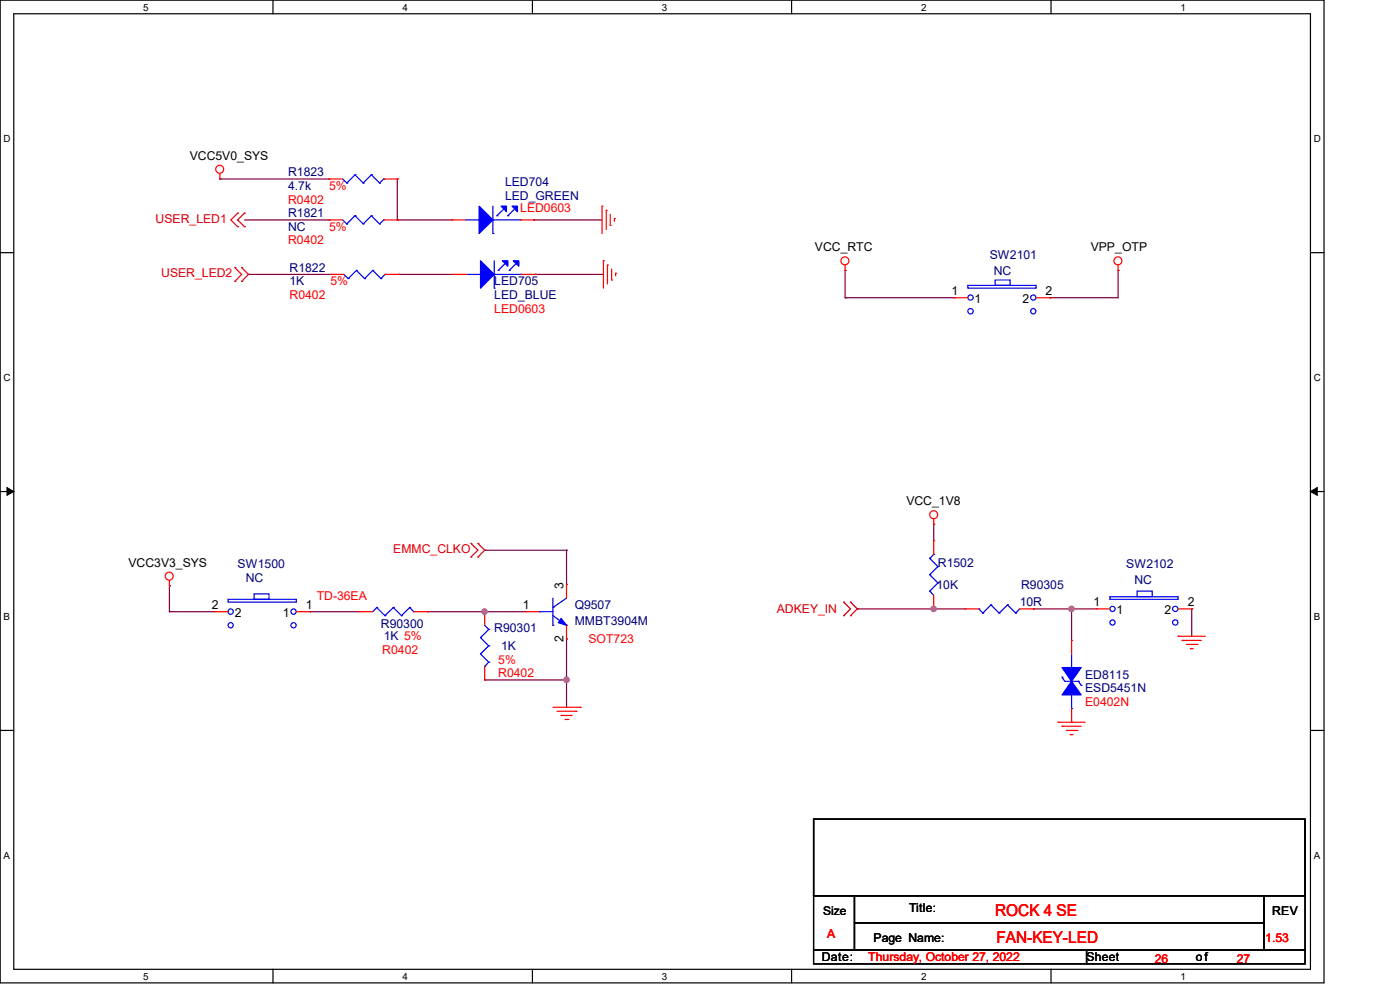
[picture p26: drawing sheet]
<svg xmlns="http://www.w3.org/2000/svg" width="297mm" height="210mm" viewBox="0 0 297 210" stroke-linecap="round" stroke-linejoin="round" font-family="sans-serif">
<defs><g id="words">
<g font-size="3.5" fill="#f00">
<text x="211.1" y="194.2">ROCK 4 SE</text>
<text x="211.4" y="200">FAN-KEY-LED</text>
</g>
<g font-size="2.6">
<text x="40.3" y="33.9">VCC5V0_SYS</text>
<text x="172.9" y="53.3">VCC_RTC</text>
<text x="231.4" y="53.3">VPP_OTP</text>
<text x="201.8" y="62.5">1</text>
<text x="206.7" y="64.3">1</text>
<text x="216.9" y="64.3">2</text>
<text x="221.8" y="62.5">2</text>
<text x="192.3" y="107.2">VCC_1V8</text>
<text x="27.3" y="120.2">VCC3V3_SYS</text>
<text x="119.5" y="124.8" transform="rotate(-90 119.5 124.8)">3</text>
<text x="44.9" y="129.1">2</text>
<text x="49.8" y="130.9">2</text>
<text x="60" y="130.9">1</text>
<text x="64.9" y="129.1">1</text>
<text x="110.9" y="129.1">1</text>
<text x="232" y="128.5">1</text>
<text x="236.9" y="130.3">1</text>
<text x="247.1" y="130.3">2</text>
<text x="252" y="128.5">2</text>
<text x="119.5" y="136.1" transform="rotate(-90 119.5 136.1)">2</text>
<text x="192.9" y="193.5">Title:</text>
<text x="269.9" y="194.1">REV</text>
<text x="174.3" y="203.9">Date:</text>
<text x="185.3" y="199.8">Page Name:</text>
<text x="230.5" y="203.9">Sheet</text>
<text x="253.7" y="203.9">of</text>
</g>
<g font-size="2.6" fill="#000080">
<text x="61.1" y="37.4">R1823</text>
<text x="61.1" y="40.3">4.7k</text>
<text x="107.1" y="39.4">LED704</text>
<text x="61.1" y="46.1">R1821</text>
<text x="107.1" y="42.3">LED_GREEN</text>
<text x="61.1" y="49">NC</text>
<text x="61.4" y="57.7">R1822</text>
<text x="210" y="55">SW2101</text>
<text x="210.8" y="58.3">NC</text>
<text x="61.4" y="60.5">1K</text>
<text x="104.9" y="60.5">LED705</text>
<text x="104.9" y="63.5">LED_BLUE</text>
<text x="50.4" y="120.5">SW1500</text>
<text x="52.2" y="123.4">NC</text>
<text x="198.7" y="124.8">10K</text>
<text x="199" y="120.2">R1502</text>
<text x="216.6" y="124.8">R90305</text>
<text x="238.9" y="120.5">SW2102</text>
<text x="240.7" y="124">NC</text>
<text x="121.9" y="129.2">Q9507</text>
<text x="216.3" y="128.6">10R</text>
<text x="80.8" y="133.2">R90300</text>
<text x="81.4" y="135.8">1K 5%</text>
<text x="104.9" y="134.1">R90301</text>
<text x="106.3" y="137.9">1K</text>
<text x="121.9" y="132.7">MMBT3904M</text>
<text x="230.2" y="143.9">ED8115</text>
<text x="230.2" y="146.9">ESD5451N</text>
</g>
<g font-size="2.6" fill="#f00">
<text x="69.8" y="40.3">5%</text>
<text x="61.1" y="43.2">R0402</text>
<text x="110.4" y="44.9">LED0603</text>
<text x="61.1" y="51.9">R0402</text>
<text x="69.8" y="49">5%</text>
<text x="61.4" y="63.5">R0402</text>
<text x="70.1" y="60.5">5%</text>
<text x="104.9" y="66.3">LED0603</text>
<text x="67.2" y="127.2">TD-36EA</text>
<text x="124.8" y="136.4">SOT723</text>
<text x="81.1" y="138.7">R0402</text>
<text x="105.7" y="143.7">R0402</text>
<text x="105.7" y="140.8">5%</text>
<text x="230.2" y="149.7">E0402N</text>
<text x="175.5" y="199">A</text>
<text x="184.2" y="203.9">Thursday, October 27, 2022</text>
<text x="268.4" y="199.8">1.53</text>
<text x="245" y="204.2">26</text>
<text x="262.4" y="204.2">27</text>
</g>
<g font-size="2.6" fill="#d50000">
<text x="33" y="47.2">USER_LED1</text>
<text x="34.2" y="58.8">USER_LED2</text>
<text x="83.4" y="117.3">EMMC_CLKO</text>
<text x="164.8" y="130">ADKEY_IN</text>
</g>
<text font-size="2.5" x="174.6" y="194">Size</text>
<g font-size="2.1">
<text x="30.4" y="2.2">5</text>
<text x="85.4" y="2.2">4</text>
<text x="140.4" y="2.2">3</text>
<text x="195.4" y="2.2">2</text>
<text x="250.5" y="2.2">1</text>
<text x=".8" y="30.1">D</text>
<text x="278.7" y="30.1">D</text>
<text x=".8" y="80.8">C</text>
<text x="278.7" y="80.8">C</text>
<text x=".8" y="131.5">B</text>
<text x="278.7" y="131.5">B</text>
<text x=".8" y="182.2">A</text>
<text x="278.7" y="182.2">A</text>
<text x="30.4" y="207.8">5</text>
<text x="85.4" y="207.8">4</text>
<text x="140.4" y="207.8">3</text>
<text x="195.4" y="207.8">2</text>
<text x="250.5" y="207.8">1</text>
</g>
</g></defs>
<path d="M0 0h280.9v208.5h-280.9zM2.9 2.9h275.1v202.7h-275.1z" fill="none" stroke="#000" stroke-width=".25"/>
<g fill="#fff">
<path d="M30.4 .3h1.1v2.4h-1.1z"/>
<path d="M30.4 205.9h1.1v2.3h-1.1z"/>
</g>
<path d="M57.9 0v2.9M57.9 205.6v2.9" fill="none" stroke="#000" stroke-width=".25"/>
<g fill="#fff">
<path d="M85.4 .3h1.1v2.4h-1.1z"/>
<path d="M85.4 205.9h1.1v2.3h-1.1z"/>
</g>
<path d="M112.9 0v2.9M112.9 205.6v2.9" fill="none" stroke="#000" stroke-width=".25"/>
<g fill="#fff">
<path d="M140.4 .3h1.2v2.4h-1.2z"/>
<path d="M140.4 205.9h1.2v2.3h-1.2z"/>
</g>
<path d="M167.9 0v2.9M167.9 205.6v2.9" fill="none" stroke="#000" stroke-width=".25"/>
<g fill="#fff">
<path d="M195.4 .3h1.2v2.4h-1.2z"/>
<path d="M195.4 205.9h1.2v2.3h-1.2z"/>
</g>
<path d="M223 0v2.9M223 205.6v2.9" fill="none" stroke="#000" stroke-width=".25"/>
<g fill="#fff">
<path d="M250.4 .3h1.2v2.4h-1.2z"/>
<path d="M250.4 205.9h1.2v2.3h-1.2z"/>
<path d="M.8 28.2h1.4v2.4h-1.4z"/>
<path d="M278.7 28.2h1.5v2.4h-1.5z"/>
<path d="M.8 78.9h1.4v2.3h-1.4z"/>
<path d="M278.7 78.9h1.5v2.3h-1.5z"/>
</g>
<path d="M0 53.6h2.9M278 53.6h2.9" fill="none" stroke="#000" stroke-width=".25"/>
<g fill="#fff">
<path d="M.8 129.6h1.3v2.3h-1.3z"/>
<path d="M278.7 129.6h1.4v2.3h-1.4z"/>
</g>
<path d="M0 104.3h2.9M278 104.3h2.9" fill="none" stroke="#000" stroke-width=".25"/>
<path d="M1.5 103.4l1.4 .9-1.4 .8zM278 104.3l1.4-.9v1.7z" fill="#000" stroke="#000" stroke-width=".21"/>
<g fill="#fff">
<path d="M.8 180.3h1.3v2.3h-1.3z"/>
<path d="M278.7 180.3h1.4v2.3h-1.4z"/>
</g>
<path d="M0 154.9h2.9M278 154.9h2.9M172.6 173.8h104.3v16.2h-104.3zM172.6 190h8.7v11.5h-8.7zM181.3 190h86.8v5.7h-86.8zM181.3 195.7h86.8v5.8h-86.8zM268.1 190h8.8v11.5h-8.8zM172.6 201.5h57.9v3h-57.9zM230.5 201.5h46.4v3h-46.4z" fill="none" stroke="#000" stroke-width=".25"/>
<g fill="none" stroke="#800040" stroke-width=".25">
<path d="M46.7 38h.1M46.7 38h23.1M84.3 38h.1M84.3 38v8.7M51.9 46.7h17.9M52.7 58.2h.1M52.7 58.2h17.4M69.8 46.7h.1M84.3 46.7h.1M84.3 46.7h11.6M84.6 58.2h.1M84.6 58.2h11.5"/>
<path d="M113.2 46.7h.1M113.2 46.7h14.5M113.5 58.2h.1M113.5 58.2h14.5M179.3 57.4h.1M179.3 57.4v5.8M237.2 57.4h.1M237.2 57.4v5.8h-14.5M179.3 63.2h.1M179.3 63.2h23.1M222.7 63.2h.1M102.8 116.7h.1"/>
<path d="M102.8 116.7h17.4M120.2 116.7h.1M120.2 116.7v7.3M198.1 111.2h.1M198.1 111.2v3.5M35.9 124.2h.1M35.9 129.8h.1M35.9 129.8h9.6M35.9 124.2v5.6M65.7 129.8h.1M65.7 129.8h10.5M90.7 129.8h.1"/>
<path d="M90.7 129.8h20.8M102.8 129.8h.1M120.2 135.6h.1M120.2 135.6v14.4M181.9 129.2h.1M181.9 129.2h22.8M198.1 129.2h.1M219.2 129.2h.1M219.2 129.2h13.3M227.3 129.2h.1M227.3 129.2v6.6M252.8 129.2h.1"/>
<path d="M252.8 129.2v5.8M102.8 144.2h.1M102.8 144.2h17.4M120.2 144.2h.1"/>
</g>
<g fill="#f0f" stroke="#f0f" stroke-width=".25">
<circle cx="227.3" cy="129.2" r=".56"/>
<circle cx="198.1" cy="129.2" r=".56"/>
<circle cx="120.2" cy="144.2" r=".56"/>
<circle cx="102.8" cy="129.7" r=".56"/>
</g>
<g fill="none" stroke="#f00" stroke-width=".25">
<path d="M46.7 38h.1M46.7 36.8v1.2M69.8 38h.1M69.8 38h2.9M81.4 38h2.9M84.3 38h.1M69.8 46.7h.1M69.8 46.7h2.9M70.1 58.2h.1M70.1 58.2h2.9M81.4 46.7h2.9M81.7 58.2h2.9"/>
<path d="M84.3 46.7h.1M84.6 58.2h.1M95.9 46.7h.1M95.9 46.7h2.9M96.1 58.2h.1M96.1 58.2h3M110.4 46.7h2.8M110.6 58.2h2.9M113.2 46.7h.1M113.5 58.2h.1M127.7 43.7h.1M127.7 43.7v5.8"/>
<path d="M128 55.3h.1M128 55.3v5.8M128.6 44.6h.1M128.6 44.6v4.1M128.9 56.2h.1M128.9 56.2v4M129.5 47.8h.1M129.5 45.5v2.3M129.8 59.4h.1M129.8 57.1v2.3M130.3 46.4h.1M130.3 46.4v.5"/>
<path d="M130.6 58h.1M130.6 58v.5M179.3 57.4h.1M179.3 56.2v1.2M237.2 57.4h.1M237.2 56.2v1.2M202.4 63.2h.1M202.4 63.2h2.9M219.8 63.2h2.9M222.7 63.2h.1M198.1 111.2h.1M198.1 114.7h.1"/>
<path d="M198.1 110.1v1.1M198.1 114.7v2.9M35.9 124.2h.1M35.9 123.1v1.1M45.5 129.8h.1M45.5 129.8h2.9M62.9 129.8h2.8M65.7 129.8h.1M76.2 129.8h.1M76.2 129.8h2.9M87.8 129.8h2.9M90.7 129.8h.1"/>
<path d="M102.8 129.8h.1M102.8 129.8v2.8M111.5 129.8h.1M111.5 129.8h2.9M120.2 135.6h.1M120.2 124h.1M120.2 124v2.9M120.2 132.6v3M198.1 129.2h.1M198.1 126.3v2.9M204.7 129.2h.1M204.7 129.2h2.9"/>
<path d="M216.3 129.2h2.9M219.2 129.2h.1M227.3 135.8h.1M227.3 135.8v2.9M232.5 129.2h.1M232.5 129.2h3M249.9 135h.1M249.9 135h5.8M249.9 129.2h2.9M250.8 135.8h.1M250.8 135.8h4M251.7 136.7h2.3"/>
<path d="M252.5 137.6h.1M252.5 137.6h.6M252.8 129.2h.1M254 136.7h.1M102.8 144.2h.1M102.8 141.4v2.8M117.3 150h5.8M118.2 150.9h4M119 151.8h.1M119 151.8h2.4M119.9 152.6h.6M120.5 152.6h.1"/>
<path d="M122.2 150.9h.1M123.1 150h.1M224.5 153.2h.1M224.5 153.2h5.7M225.3 154.1h.1M225.3 154.1h4.1M226.2 154.9h2.3M227 155.8h.1M227 155.8h.6M227.3 153.2h.1M227.3 150.3v2.9M228.5 154.9h.1"/>
<circle cx="46.6" cy="35.9" r=".85"/>
<circle cx="179.2" cy="55.3" r=".85"/>
<circle cx="237.2" cy="55.3" r=".85"/>
<circle cx="198.1" cy="109.2" r=".85"/>
<circle cx="35.9" cy="122.2" r=".85"/>
</g>
<g fill="none" stroke="#d50000" stroke-width=".25">
<path d="M49.8 59.7h.1M49.8 56.8h.1M49.8 56.8l1.5 1.4-1.5 1.5M50.4 48.1h.1M50.4 45.2h.1M50.4 45.2l-1.4 1.5 1.4 1.4M51.3 56.8h.1M51.3 59.7h.1M51.3 56.8l1.4 1.4-1.4 1.5M51.9 48.1h.1M51.9 45.2h.1M51.9 45.2l-1.5 1.5 1.5 1.4"/>
<path d="M99.9 115.3h.1M99.9 118.2h.1M99.9 115.3l1.5 1.4-1.5 1.5M101.4 118.2h.1M101.4 115.3h.1M101.4 115.3l1.4 1.4-1.4 1.5M179 130.6h.1M179 127.7h.1M179 127.7l1.4 1.5-1.4 1.4M180.4 127.7h.1M180.4 130.6h.1M180.4 127.7l1.5 1.5-1.5 1.4"/>
</g>
<g fill="none" stroke="#00f" stroke-width=".25">
<path d="M72.7 38l.9 .8M73.6 38.8h.1M75.3 37.1h.1M75.3 37.1l-1.7 1.7M75.3 37.1l1.7 1.7M77 38.8h.1M78.8 37.1h.1M78.8 37.1l-1.8 1.7M78.8 37.1l1.7 1.7M80.5 38.8h.1M81.4 38h.1M81.4 38l-.9 .8"/>
<path d="M72.7 46.7l.9 .8M73 58.2l.9 .9M73.6 47.5h.1M73.9 59.1h.1M75.3 45.8h.1M75.3 45.8l-1.7 1.7M75.3 45.8l1.7 1.7M75.6 57.4h.1M75.6 57.4l-1.7 1.7M75.6 57.4l1.7 1.7M77 47.5h.1M77.3 59.1h.1"/>
<path d="M78.8 45.8h.1M78.8 45.8l-1.8 1.7M78.8 45.8l1.7 1.7M79.1 57.4h.1M79.1 57.4l-1.8 1.7M79.1 57.4l1.7 1.7M80.5 47.5h.1M80.8 59.1h.1M81.4 46.7h.1M81.4 46.7l-.9 .8M81.7 58.2h.1M81.7 58.2l-.9 .9"/>
<path d="M98.8 46.7h2.8M99.1 58.2h2.8M101.6 46.7h.1M101.9 58.2h.1M104.6 49.5h.1M104.6 43.7v5.8M104.6 46.7h5.8M104.9 55.3v5.8M104.9 58.2h5.7M105.4 45.8h.1M105.7 57.4h.1M106.9 44.3l-1.5 1.5"/>
<path d="M107.1 55.9l-1.4 1.5M107.7 45.8h.1M108 57.4h.1M109.2 44.3l-1.5 1.5M109.5 55.9l-1.5 1.5M110.4 46.7h.1M110.6 58.2h.1M211.1 59.4h3.2v1.1h-3.2zM104.9 61.1h.1M205.3 60.5h14.5v.6h-14.5zM197.2 118.4h.1M197.2 118.4l1.8 1.8"/>
<path d="M198.1 117.6h.1M198.1 117.6l-.9 .8M48.4 127.1h14.5v.6h-14.5zM53.9 126h3.2v1.1h-3.2zM79.9 128.9h.1M79.9 128.9l-.8 .9M79.9 128.9l1.8 1.7M81.7 130.6h.1M83.4 128.9h.1M83.4 128.9l-1.7 1.7M83.4 128.9l1.8 1.7M85.2 130.6h.1"/>
<path d="M86.9 128.9h.1M86.9 128.9l-1.7 1.7M86.9 128.9l.9 .9M87.8 129.8h.1M101.9 135.3h.1M101.9 138.7h.1M101.9 135.3l1.8 1.7M101.9 138.7l1.8 1.8M102.8 132.6l.9 .9M103.7 133.5h.1M103.7 137h.1M103.7 133.5l-1.8 1.8"/>
<path d="M103.7 137l-1.8 1.7M114.4 129.8h.1M114.4 129.8h2.9M117.3 128.9h.1M117.3 132.6h.1M117.3 130.6l2.9 2M117.3 126.9v5.7M120.2 132.6h.1M120.2 126.9l-2.9 2M197.2 125.4h.1M197.2 121.9h.1M197.2 125.4l.9 .9"/>
<path d="M197.2 121.9l1.8 1.8M199 123.7h.1M199 120.2h.1M199 123.7l-1.8 1.7M199 120.2l-1.8 1.7M207.6 129.2h.1M207.6 129.2l.9 .8M208.5 130h.1M210.2 128.3h.1M210.2 128.3l1.8 1.7M210.2 128.3l-1.7 1.7M212 130h.1"/>
<path d="M213.7 128.3h.1M213.7 128.3l1.8 1.7M213.7 128.3l-1.7 1.7M215.5 130h.1M216.3 129.2l-.8 .8M227.3 138.7v2.9M235.5 126.6h14.4v.5h-14.4zM241.2 125.4h3.2v1.2h-3.2zM102.8 141.4h.1M103.7 140.5h.1M103.7 140.5l-.9 .9M225.3 143.6h.1"/>
<path d="M225.3 143.6l.6 .9h2.9M227.3 141.6h.1M227.3 150.3h.1M227.3 147.4v2.9M228.8 144.5h.1M228.8 144.5l.6 .9M229.4 145.4h.1"/>
<circle cx="205.9" cy="66" r=".57"/>
<circle cx="205.9" cy="63.1" r=".56"/>
<circle cx="219.2" cy="66" r=".56"/>
<circle cx="219.2" cy="63.1" r=".55"/>
<circle cx="48.9" cy="129.7" r=".56"/>
<circle cx="48.9" cy="132.6" r=".55"/>
<circle cx="62.3" cy="129.7" r=".56"/>
<circle cx="62.3" cy="132.6" r=".55"/>
<circle cx="236" cy="129.2" r=".55"/>
<circle cx="236" cy="132" r=".55"/>
<circle cx="249.3" cy="132" r=".56"/>
<circle cx="249.3" cy="129.2" r=".56"/>
</g>
<g fill="#00f" stroke="#00f" stroke-width=".25">
<path d="M101.6 43.7l3 3-3 2.8z"/>
<path d="M106.3 43.7h1.1v1.2z"/>
<path d="M108.6 43.7h1.2v1.2z"/>
<path d="M101.9 55.3l3 2.9-3 2.9z"/>
<path d="M106.6 55.3h1.1v1.2z"/>
<path d="M108.9 55.3h1.2v1.2z"/>
<path d="M119 131.2l1.2 1.4-1.8-.5z"/>
<path d="M225.3 141.6h4.1l-2.1 2.9z" fill-rule="evenodd"/>
<path d="M227.3 144.5l2.1 2.9h-4.1z" fill-rule="evenodd"/>
</g>
<use href="#words"/>
</svg>
